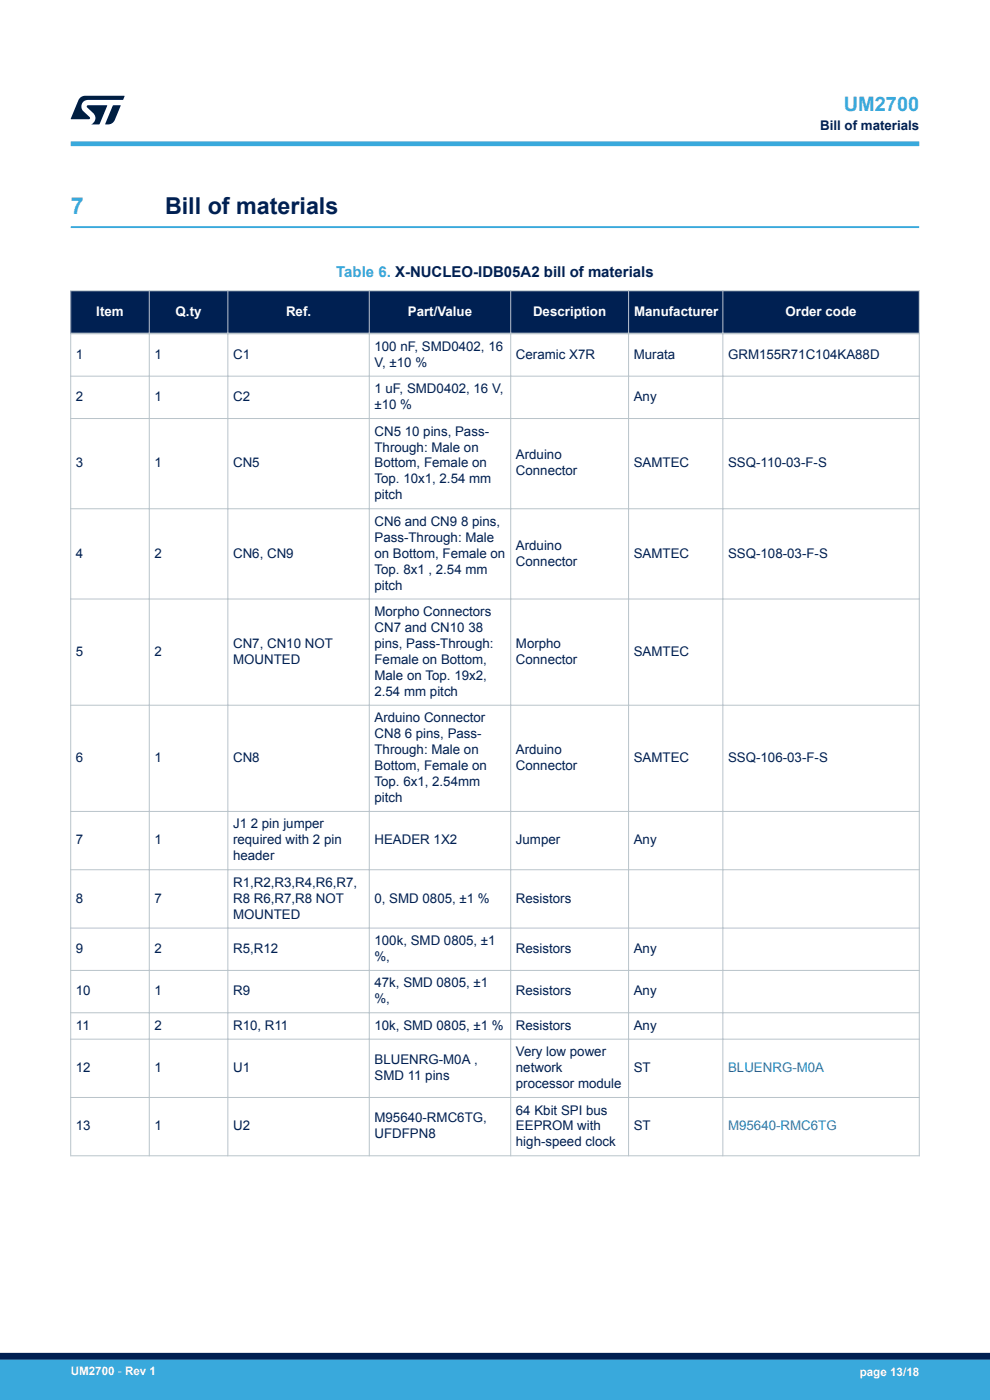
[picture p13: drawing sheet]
<svg xmlns="http://www.w3.org/2000/svg" width="210mm" height="297mm" viewBox="0 0 210 297" stroke-linecap="round" stroke-linejoin="round" font-family="sans-serif">
<defs><g id="words">
<text font-size="4.9" fill="#39a9dc" x="15" y="45.4">7</text>
<text font-size="4.9" fill="#002052" x="35" y="45.4">Bill of materials</text>
<text font-size="4.2" fill="#39a9dc" x="179" y="23.5">UM2700</text>
<text font-size="3.2" fill="#39a9dc" x="71.3" y="58.7">Table 6. X-NUCLEO-IDB05A2 bill of materials</text>
<g font-size="2.8" fill="#002052">
<text x="174" y="27.5">Bill of materials</text>
<text x="16.1" y="76.1">1</text>
<text x="32.8" y="76.1">1</text>
<text x="49.4" y="76.1">C1</text>
<text x="79.4" y="74.4">100 nF, SMD0402, 16</text>
<text x="79.4" y="77.8">V, ±10 %</text>
<text x="109.4" y="76.1">Ceramic X7R</text>
<text x="134.4" y="76.1">Murata</text>
<text x="154.4" y="76.1">GRM155R71C104KA88D</text>
<text x="79.4" y="83.4">1 uF, SMD0402, 16 V,</text>
<text x="16.1" y="85.1">2</text>
<text x="32.8" y="85.1">1</text>
<text x="49.4" y="85.1">C2</text>
<text x="79.4" y="86.8">±10 %</text>
<text x="134.4" y="85.1">Any</text>
<text x="79.4" y="92.4">CN5 10 pins, Pass-</text>
<text x="79.4" y="95.8">Through: Male on</text>
<text x="16.1" y="99.2">3</text>
<text x="32.8" y="99.2">1</text>
<text x="49.4" y="99.2">CN5</text>
<text x="79.4" y="99.2">Bottom, Female on</text>
<text x="109.4" y="97.5">Arduino</text>
<text x="109.4" y="100.9">Connector</text>
<text x="134.4" y="99.2">SAMTEC</text>
<text x="154.4" y="99.2">SSQ-110-03-F-S</text>
<text x="79.4" y="102.6">Top. 10x1, 2.54 mm</text>
<text x="79.4" y="105.9">pitch</text>
<text x="79.4" y="111.5">CN6 and CN9 8 pins,</text>
<text x="16.1" y="118.3">4</text>
<text x="32.8" y="118.3">2</text>
<text x="49.4" y="118.3">CN6, CN9</text>
<text x="79.4" y="114.9">Pass-Through: Male</text>
<text x="79.4" y="118.3">on Bottom, Female on</text>
<text x="109.4" y="116.6">Arduino</text>
<text x="134.4" y="118.3">SAMTEC</text>
<text x="154.4" y="118.3">SSQ-108-03-F-S</text>
<text x="79.4" y="121.7">Top. 8x1 , 2.54 mm</text>
<text x="79.4" y="125.1">pitch</text>
<text x="109.4" y="120">Connector</text>
<text x="79.4" y="130.7">Morpho Connectors</text>
<text x="49.4" y="137.5">CN7, CN10 NOT</text>
<text x="79.4" y="134.1">CN7 and CN10 38</text>
<text x="79.4" y="137.5">pins, Pass-Through:</text>
<text x="109.4" y="137.5">Morpho</text>
<text x="16.1" y="139.2">5</text>
<text x="32.8" y="139.2">2</text>
<text x="49.4" y="140.8">MOUNTED</text>
<text x="79.4" y="140.8">Female on Bottom,</text>
<text x="109.4" y="140.8">Connector</text>
<text x="134.4" y="139.2">SAMTEC</text>
<text x="79.4" y="144.2">Male on Top. 19x2,</text>
<text x="79.4" y="147.6">2.54 mm pitch</text>
<text x="79.4" y="153.2">Arduino Connector</text>
<text x="16.1" y="161.7">6</text>
<text x="32.8" y="161.7">1</text>
<text x="49.4" y="161.7">CN8</text>
<text x="79.4" y="156.6">CN8 6 pins, Pass-</text>
<text x="79.4" y="160">Through: Male on</text>
<text x="109.4" y="160">Arduino</text>
<text x="134.4" y="161.7">SAMTEC</text>
<text x="154.4" y="161.7">SSQ-106-03-F-S</text>
<text x="79.4" y="163.4">Bottom, Female on</text>
<text x="79.4" y="166.8">Top. 6x1, 2.54mm</text>
<text x="109.4" y="163.4">Connector</text>
<text x="79.4" y="170.2">pitch</text>
<text x="16.1" y="179.1">7</text>
<text x="32.8" y="179.1">1</text>
<text x="49.4" y="175.8">J1 2 pin jumper</text>
<text x="49.4" y="179.1">required with 2 pin</text>
<text x="79.4" y="179.1">HEADER 1X2</text>
<text x="109.4" y="179.1">Jumper</text>
<text x="134.4" y="179.1">Any</text>
<text x="49.4" y="182.5">header</text>
<text x="16.1" y="191.5">8</text>
<text x="32.8" y="191.5">7</text>
<text x="49.4" y="188.1">R1,R2,R3,R4,R6,R7,</text>
<text x="49.4" y="191.5">R8 R6,R7,R8 NOT</text>
<text x="79.4" y="191.5">0, SMD 0805, ±1 %</text>
<text x="109.4" y="191.5">Resistors</text>
<text x="49.4" y="194.9">MOUNTED</text>
<text x="16.1" y="202.2">9</text>
<text x="32.8" y="202.2">2</text>
<text x="49.4" y="202.2">R5,R12</text>
<text x="79.4" y="200.5">100k, SMD 0805, ±1</text>
<text x="79.4" y="203.9">%,</text>
<text x="109.4" y="202.2">Resistors</text>
<text x="134.4" y="202.2">Any</text>
<text x="79.4" y="209.5">47k, SMD 0805, ±1</text>
<text x="16.1" y="211.2">10</text>
<text x="32.8" y="211.2">1</text>
<text x="49.4" y="211.2">R9</text>
<text x="79.4" y="212.9">%,</text>
<text x="109.4" y="211.2">Resistors</text>
<text x="134.4" y="211.2">Any</text>
<text x="16.1" y="218.5">11</text>
<text x="32.8" y="218.5">2</text>
<text x="49.4" y="218.5">R10, R11</text>
<text x="79.4" y="218.5">10k, SMD 0805, ±1 %</text>
<text x="109.4" y="218.5">Resistors</text>
<text x="134.4" y="218.5">Any</text>
<text x="16.1" y="227.4">12</text>
<text x="32.8" y="227.4">1</text>
<text x="49.4" y="227.4">U1</text>
<text x="79.4" y="225.8">BLUENRG-M0A ,</text>
<text x="109.4" y="224.1">Very low power</text>
<text x="109.4" y="227.5">network</text>
<text x="134.4" y="227.5">ST</text>
<text x="79.4" y="229.1">SMD 11 pins</text>
<text x="109.4" y="230.8">processor module</text>
<text x="16.1" y="239.8">13</text>
<text x="32.8" y="239.8">1</text>
<text x="49.4" y="239.8">U2</text>
<text x="79.4" y="238.1">M95640-RMC6TG,</text>
<text x="109.4" y="236.4">64 Kbit SPI bus</text>
<text x="109.4" y="239.8">EEPROM with</text>
<text x="134.4" y="239.8">ST</text>
<text x="79.4" y="241.5">UFDFPN8</text>
<text x="109.4" y="243.2">high-speed clock</text>
</g>
<g font-size="2.8" fill="#fff">
<text x="20.4" y="67">Item</text>
<text x="37.3" y="67">Q.ty</text>
<text x="60.7" y="67">Ref.</text>
<text x="86.5" y="67">Part/Value</text>
<text x="113.1" y="67">Description</text>
<text x="134.5" y="67">Manufacturer</text>
<text x="166.6" y="67">Order code</text>
</g>
<g font-size="2.8" fill="#1f81af">
<text x="154.4" y="227.5">BLUENRG-M0A</text>
<text x="154.4" y="239.8">M95640-RMC6TG</text>
</g>
<g font-size="2.5" fill="#fff">
<text x="15" y="291.6">UM2700 - Rev 1</text>
<text x="182.4" y="291.9">page 13/18</text>
</g>
</g></defs>
<path d="M15 48.2h180" fill="none" stroke="#39a9dc" stroke-width=".4"/>
<g fill="#002052">
<path d="M15 61.7h180v9h-180z" fill-rule="evenodd"/>
<path d="M15 61.7h180v9h-180z" fill-rule="evenodd"/>
</g>
<g fill="none" stroke="#b9c4ca" stroke-width=".21">
<path d="M14.9 61.7h180.2M14.9 79.8h180.2M15 61.6v183.7M31.7 61.6v183.7M48.3 61.6v183.7M78.3 61.6v183.7M108.3 61.6v183.7M133.3 61.6v183.7M153.3 61.6v183.7M195 61.6v183.7M14.9 88.8h180.2M14.9 107.9h180.2"/>
<path d="M14.9 127.1h180.2M14.9 149.6h180.2M14.9 172.1h180.2M14.9 184.5h180.2M14.9 196.9h180.2M14.9 205.9h180.2M14.9 214.9h180.2M14.9 220.5h180.2M14.9 232.8h180.2M14.9 245.2h180.2"/>
</g>
<path d="M14.9 70.7h180.2" fill="none" stroke="#b9c4ca" stroke-width=".35"/>
<path d="M15 30.5h180" fill="none" stroke="#39a9dc" stroke-width="1"/>
<g fill="#001e41">
<path d="M17.1 20.7l.9-.4 8.4 .1-.3 .8h-7.4a1.4 1.4 0 0 0-1.3 .8 1.4 1.4 0 0 0 .2 1.5l1.4 1.3v.4l-4 .1 1.6-4.1z"/>
<path d="M24 22.4h1.6l-1.3 3.1a1.54 1.54 0 0 1-1.4 .9l-.6-.1z"/>
<path d="M18.5 22.4h4.2l-1.6 4h-1.7a1.48 1.48 0 0 0 .4-2.4l-1.3-1.2z"/>
</g>
<g fill="#39a9dc">
<path d="M0 288.4h210v8.6h-210z" fill-rule="evenodd"/>
<path d="M-.1 288.4h210.2v4.4h-210.2z" fill-rule="evenodd"/>
</g>
<path d="M0 287.7h210" fill="none" stroke="#002052" stroke-width="1.4"/>
<use href="#words"/>
</svg>
